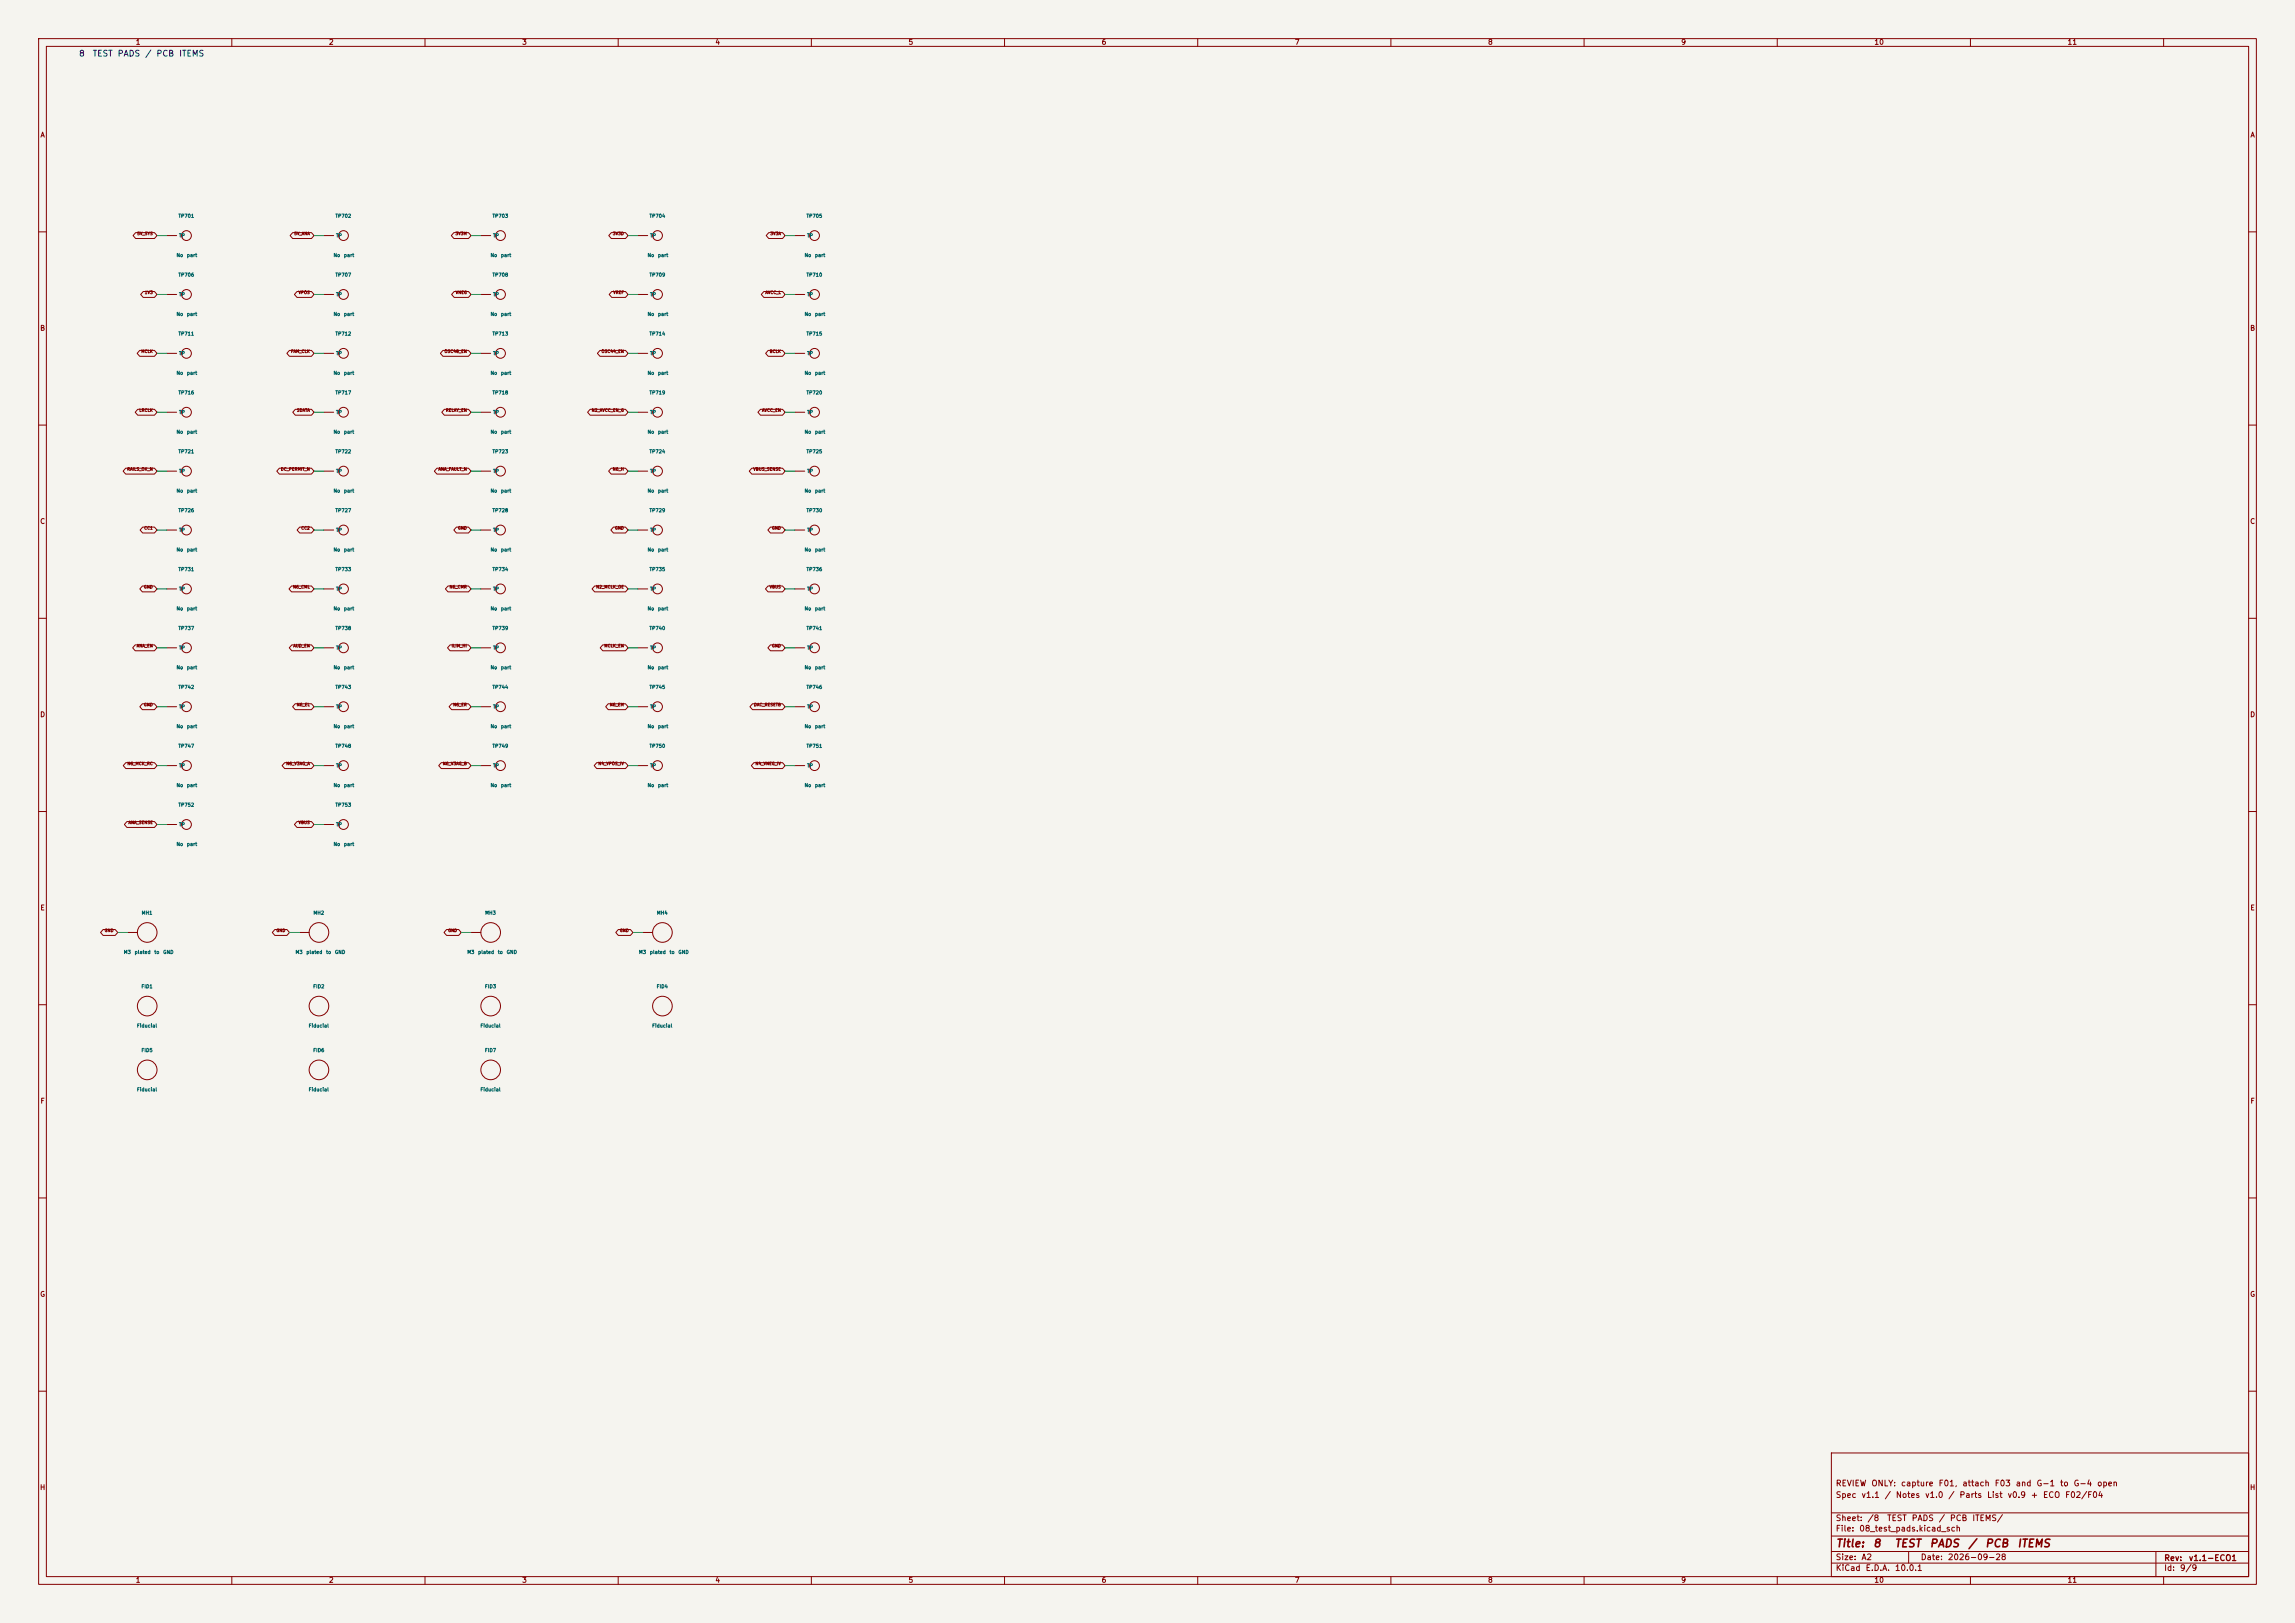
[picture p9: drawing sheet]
<svg xmlns="http://www.w3.org/2000/svg" width="594mm" height="420mm" viewBox="0 0 594 420" stroke-linecap="round" stroke-linejoin="round" font-family="sans-serif">
<defs><g id="words">
<g font-size="2" fill="#840000">
<text x="475" y="400.9">Title:</text>
<text x="484.7" y="400.9">8</text>
<text x="490.2" y="400.9">TEST</text>
<text x="499.3" y="400.9">PADS</text>
<text x="509.2" y="400.9">/</text>
<text x="513.6" y="400.9">PCB</text>
<text x="522" y="400.9">ITEMS</text>
</g>
<g font-size="1.5" fill="#0000c2">
<text x="20.3" y="15">8</text>
<text x="23.9" y="15">TEST</text>
<text x="30.3" y="15">PADS</text>
<text x="37.4" y="15">/</text>
<text x="40.3" y="15">PCB</text>
<text x="46.2" y="15">ITEMS</text>
</g>
<g font-size="1.5" fill="#840000">
<text x="475" y="388">Spec</text>
<text x="475" y="385">REVIEW</text>
<text x="481.7" y="388">v1.1</text>
<text x="484.2" y="385">ONLY:</text>
<text x="487.7" y="388">/</text>
<text x="490.5" y="388">Notes</text>
<text x="491.9" y="385">capture</text>
<text x="498.1" y="388">v1.0</text>
<text x="501.6" y="385">F01,</text>
<text x="504.1" y="388">/</text>
<text x="507" y="388">Parts</text>
<text x="507.8" y="385">attach</text>
<text x="514.2" y="388">List</text>
<text x="516.1" y="385">F03</text>
<text x="519.5" y="388">v0.9</text>
<text x="521.6" y="385">and</text>
<text x="525.5" y="388">+</text>
<text x="527" y="385">G-1</text>
<text x="528.6" y="388">ECO</text>
<text x="533" y="385">to</text>
<text x="534.4" y="388">F02/F04</text>
<text x="536.6" y="385">G-4</text>
<text x="542.6" y="385">open</text>
<text x="475" y="394">Sheet:</text>
<text x="483.2" y="394">/8</text>
<text x="488.3" y="394">TEST</text>
<text x="494.7" y="394">PADS</text>
<text x="501.7" y="394">/</text>
<text x="504.5" y="394">PCB</text>
<text x="510.3" y="394">ITEMS/</text>
<text x="475" y="396.7">File:</text>
<text x="481.1" y="396.7">08_test_pads.kicad_sch</text>
<text x="475" y="406.9">KiCad</text>
<text x="475" y="404.1">Size:</text>
<text x="481.7" y="404.1">A2</text>
<text x="482.7" y="406.9">E.D.A.</text>
<text x="490.3" y="406.9">10.0.1</text>
<text x="497" y="404.1">Date:</text>
<text x="504" y="404.1">2026-09-28</text>
<text x="560" y="404.3">Rev:</text>
<text x="560" y="406.9">Id:</text>
<text x="564.1" y="406.9">9/9</text>
<text x="566.4" y="404.3">v1.1-ECO1</text>
</g>
<g font-size="1.3" fill="#840000">
<text x="35" y="11.9">1</text>
<text x="85" y="11.9">2</text>
<text x="135" y="11.9">3</text>
<text x="185" y="11.9">4</text>
<text x="235" y="11.9">5</text>
<text x="285" y="11.9">6</text>
<text x="335" y="11.9">7</text>
<text x="385" y="11.9">8</text>
<text x="435" y="11.9">9</text>
<text x="485" y="11.9">10</text>
<text x="535" y="11.9">11</text>
<text x="10.3" y="35.9">A</text>
<text x="582.3" y="35.9">A</text>
<text x="10.3" y="85.9">B</text>
<text x="582.3" y="85.9">B</text>
<text x="10.3" y="135.9">C</text>
<text x="582.3" y="135.9">C</text>
<text x="10.3" y="185.9">D</text>
<text x="582.3" y="185.9">D</text>
<text x="10.3" y="235.9">E</text>
<text x="582.3" y="235.9">E</text>
<text x="10.3" y="285.9">F</text>
<text x="582.3" y="285.9">F</text>
<text x="10.3" y="335.9">G</text>
<text x="582.3" y="335.9">G</text>
<text x="10.2" y="385.9">H</text>
<text x="582.2" y="385.9">H</text>
<text x="35" y="409.9">1</text>
<text x="85" y="409.9">2</text>
<text x="135" y="409.9">3</text>
<text x="185" y="409.9">4</text>
<text x="235" y="409.9">5</text>
<text x="285" y="409.9">6</text>
<text x="335" y="409.9">7</text>
<text x="385" y="409.9">8</text>
<text x="435" y="409.9">9</text>
<text x="485" y="409.9">10</text>
<text x="535" y="409.9">11</text>
</g>
<g font-size=".9" fill="#006464">
<text x="46.1" y="56.6">TP701</text>
<text x="86.7" y="56.6">TP702</text>
<text x="127.3" y="56.6">TP703</text>
<text x="168" y="56.6">TP704</text>
<text x="208.6" y="56.6">TP705</text>
<text x="46.2" y="61.6">TP</text>
<text x="86.9" y="61.6">TP</text>
<text x="127.5" y="61.6">TP</text>
<text x="168.1" y="61.6">TP</text>
<text x="208.8" y="61.6">TP</text>
<text x="45.6" y="66.7">No</text>
<text x="46.1" y="71.8">TP706</text>
<text x="48.3" y="66.7">part</text>
<text x="86.2" y="66.7">No</text>
<text x="86.7" y="71.8">TP707</text>
<text x="88.9" y="66.7">part</text>
<text x="126.9" y="66.7">No</text>
<text x="127.3" y="71.8">TP708</text>
<text x="129.6" y="66.7">part</text>
<text x="167.5" y="66.7">No</text>
<text x="168" y="71.8">TP709</text>
<text x="170.2" y="66.7">part</text>
<text x="208.1" y="66.7">No</text>
<text x="208.6" y="71.8">TP710</text>
<text x="210.8" y="66.7">part</text>
<text x="46.2" y="76.9">TP</text>
<text x="86.9" y="76.9">TP</text>
<text x="127.5" y="76.9">TP</text>
<text x="168.1" y="76.9">TP</text>
<text x="208.8" y="76.9">TP</text>
<text x="45.6" y="82">No</text>
<text x="48.3" y="82">part</text>
<text x="86.2" y="82">No</text>
<text x="88.9" y="82">part</text>
<text x="126.9" y="82">No</text>
<text x="129.6" y="82">part</text>
<text x="167.5" y="82">No</text>
<text x="170.2" y="82">part</text>
<text x="208.1" y="82">No</text>
<text x="210.8" y="82">part</text>
<text x="46.1" y="87">TP711</text>
<text x="86.7" y="87">TP712</text>
<text x="127.3" y="87">TP713</text>
<text x="168" y="87">TP714</text>
<text x="208.6" y="87">TP715</text>
<text x="46.2" y="92.1">TP</text>
<text x="86.9" y="92.1">TP</text>
<text x="127.5" y="92.1">TP</text>
<text x="168.1" y="92.1">TP</text>
<text x="208.8" y="92.1">TP</text>
<text x="45.6" y="97.2">No</text>
<text x="48.3" y="97.2">part</text>
<text x="86.2" y="97.2">No</text>
<text x="88.9" y="97.2">part</text>
<text x="126.9" y="97.2">No</text>
<text x="129.6" y="97.2">part</text>
<text x="167.5" y="97.2">No</text>
<text x="170.2" y="97.2">part</text>
<text x="208.1" y="97.2">No</text>
<text x="210.8" y="97.2">part</text>
<text x="46.1" y="102.3">TP716</text>
<text x="46.2" y="107.4">TP</text>
<text x="86.7" y="102.3">TP717</text>
<text x="86.9" y="107.4">TP</text>
<text x="127.3" y="102.3">TP718</text>
<text x="127.5" y="107.4">TP</text>
<text x="168" y="102.3">TP719</text>
<text x="168.1" y="107.4">TP</text>
<text x="208.6" y="102.3">TP720</text>
<text x="208.8" y="107.4">TP</text>
<text x="45.6" y="112.4">No</text>
<text x="48.3" y="112.4">part</text>
<text x="86.2" y="112.4">No</text>
<text x="88.9" y="112.4">part</text>
<text x="126.9" y="112.4">No</text>
<text x="129.6" y="112.4">part</text>
<text x="167.5" y="112.4">No</text>
<text x="170.2" y="112.4">part</text>
<text x="208.1" y="112.4">No</text>
<text x="210.8" y="112.4">part</text>
<text x="46.1" y="117.5">TP721</text>
<text x="86.7" y="117.5">TP722</text>
<text x="127.3" y="117.5">TP723</text>
<text x="168" y="117.5">TP724</text>
<text x="208.6" y="117.5">TP725</text>
<text x="46.2" y="122.6">TP</text>
<text x="86.9" y="122.6">TP</text>
<text x="127.5" y="122.6">TP</text>
<text x="168.1" y="122.6">TP</text>
<text x="208.8" y="122.6">TP</text>
<text x="45.6" y="127.7">No</text>
<text x="48.3" y="127.7">part</text>
<text x="86.2" y="127.7">No</text>
<text x="88.9" y="127.7">part</text>
<text x="126.9" y="127.7">No</text>
<text x="129.6" y="127.7">part</text>
<text x="167.5" y="127.7">No</text>
<text x="170.2" y="127.7">part</text>
<text x="208.1" y="127.7">No</text>
<text x="210.8" y="127.7">part</text>
<text x="46.1" y="132.8">TP726</text>
<text x="46.2" y="137.8">TP</text>
<text x="86.7" y="132.8">TP727</text>
<text x="86.9" y="137.8">TP</text>
<text x="127.3" y="132.8">TP728</text>
<text x="127.5" y="137.8">TP</text>
<text x="168" y="132.8">TP729</text>
<text x="168.1" y="137.8">TP</text>
<text x="208.6" y="132.8">TP730</text>
<text x="208.8" y="137.8">TP</text>
<text x="45.6" y="142.9">No</text>
<text x="48.3" y="142.9">part</text>
<text x="86.2" y="142.9">No</text>
<text x="88.9" y="142.9">part</text>
<text x="126.9" y="142.9">No</text>
<text x="129.6" y="142.9">part</text>
<text x="167.5" y="142.9">No</text>
<text x="170.2" y="142.9">part</text>
<text x="208.1" y="142.9">No</text>
<text x="210.8" y="142.9">part</text>
<text x="46.1" y="148">TP731</text>
<text x="86.7" y="148">TP733</text>
<text x="127.3" y="148">TP734</text>
<text x="168" y="148">TP735</text>
<text x="208.6" y="148">TP736</text>
<text x="46.2" y="153.1">TP</text>
<text x="86.9" y="153.1">TP</text>
<text x="127.5" y="153.1">TP</text>
<text x="168.1" y="153.1">TP</text>
<text x="208.8" y="153.1">TP</text>
<text x="45.6" y="158.2">No</text>
<text x="48.3" y="158.2">part</text>
<text x="86.2" y="158.2">No</text>
<text x="88.9" y="158.2">part</text>
<text x="126.9" y="158.2">No</text>
<text x="129.6" y="158.2">part</text>
<text x="167.5" y="158.2">No</text>
<text x="170.2" y="158.2">part</text>
<text x="208.1" y="158.2">No</text>
<text x="210.8" y="158.2">part</text>
<text x="46.1" y="163.2">TP737</text>
<text x="86.7" y="163.2">TP738</text>
<text x="127.3" y="163.2">TP739</text>
<text x="168" y="163.2">TP740</text>
<text x="208.6" y="163.2">TP741</text>
<text x="45.6" y="173.4">No</text>
<text x="46.2" y="168.3">TP</text>
<text x="48.3" y="173.4">part</text>
<text x="86.2" y="173.4">No</text>
<text x="86.9" y="168.3">TP</text>
<text x="88.9" y="173.4">part</text>
<text x="126.9" y="173.4">No</text>
<text x="127.5" y="168.3">TP</text>
<text x="129.6" y="173.4">part</text>
<text x="167.5" y="173.4">No</text>
<text x="168.1" y="168.3">TP</text>
<text x="170.2" y="173.4">part</text>
<text x="208.1" y="173.4">No</text>
<text x="208.8" y="168.3">TP</text>
<text x="210.8" y="173.4">part</text>
<text x="46.1" y="178.5">TP742</text>
<text x="86.7" y="178.5">TP743</text>
<text x="127.3" y="178.5">TP744</text>
<text x="168" y="178.5">TP745</text>
<text x="208.6" y="178.5">TP746</text>
<text x="46.2" y="183.6">TP</text>
<text x="86.9" y="183.6">TP</text>
<text x="127.5" y="183.6">TP</text>
<text x="168.1" y="183.6">TP</text>
<text x="208.8" y="183.6">TP</text>
<text x="45.6" y="188.6">No</text>
<text x="48.3" y="188.6">part</text>
<text x="86.2" y="188.6">No</text>
<text x="88.9" y="188.6">part</text>
<text x="126.9" y="188.6">No</text>
<text x="129.6" y="188.6">part</text>
<text x="167.5" y="188.6">No</text>
<text x="170.2" y="188.6">part</text>
<text x="208.1" y="188.6">No</text>
<text x="210.8" y="188.6">part</text>
<text x="46.1" y="193.7">TP747</text>
<text x="86.7" y="193.7">TP748</text>
<text x="127.3" y="193.7">TP749</text>
<text x="168" y="193.7">TP750</text>
<text x="208.6" y="193.7">TP751</text>
<text x="45.6" y="203.9">No</text>
<text x="46.2" y="198.8">TP</text>
<text x="48.3" y="203.9">part</text>
<text x="86.2" y="203.9">No</text>
<text x="86.9" y="198.8">TP</text>
<text x="88.9" y="203.9">part</text>
<text x="126.9" y="203.9">No</text>
<text x="127.5" y="198.8">TP</text>
<text x="129.6" y="203.9">part</text>
<text x="167.5" y="203.9">No</text>
<text x="168.1" y="198.8">TP</text>
<text x="170.2" y="203.9">part</text>
<text x="208.1" y="203.9">No</text>
<text x="208.8" y="198.8">TP</text>
<text x="210.8" y="203.9">part</text>
<text x="46.1" y="209">TP752</text>
<text x="86.7" y="209">TP753</text>
<text x="46.2" y="214">TP</text>
<text x="86.9" y="214">TP</text>
<text x="45.6" y="219.1">No</text>
<text x="48.3" y="219.1">part</text>
<text x="86.2" y="219.1">No</text>
<text x="88.9" y="219.1">part</text>
<text x="36.6" y="236.9">MH1</text>
<text x="81" y="236.9">MH2</text>
<text x="125.5" y="236.9">MH3</text>
<text x="169.9" y="236.9">MH4</text>
<text x="31.9" y="247.1">M3</text>
<text x="34.7" y="247.1">plated</text>
<text x="39.9" y="247.1">to</text>
<text x="42.1" y="247.1">GND</text>
<text x="76.4" y="247.1">M3</text>
<text x="79.2" y="247.1">plated</text>
<text x="84.3" y="247.1">to</text>
<text x="86.6" y="247.1">GND</text>
<text x="120.8" y="247.1">M3</text>
<text x="123.6" y="247.1">plated</text>
<text x="128.8" y="247.1">to</text>
<text x="131" y="247.1">GND</text>
<text x="165.3" y="247.1">M3</text>
<text x="168.1" y="247.1">plated</text>
<text x="173.2" y="247.1">to</text>
<text x="175.5" y="247.1">GND</text>
<text x="36.5" y="255.9">FID1</text>
<text x="80.9" y="255.9">FID2</text>
<text x="125.4" y="255.9">FID3</text>
<text x="169.8" y="255.9">FID4</text>
<text x="35.3" y="266.1">Fiducial</text>
<text x="79.8" y="266.1">Fiducial</text>
<text x="124.2" y="266.1">Fiducial</text>
<text x="168.7" y="266.1">Fiducial</text>
<text x="36.5" y="272.5">FID5</text>
<text x="80.9" y="272.5">FID6</text>
<text x="125.4" y="272.5">FID7</text>
<text x="35.3" y="282.6">Fiducial</text>
<text x="79.8" y="282.6">Fiducial</text>
<text x="124.2" y="282.6">Fiducial</text>
</g>
<g font-size=".8" fill="#840000">
<text x="35.4" y="61">5V_SYS</text>
<text x="76.1" y="61">5V_ANA</text>
<text x="117.8" y="61">3V3M</text>
<text x="158.5" y="61">3V3D</text>
<text x="199.3" y="61">3V3A</text>
<text x="37.4" y="76.3">1V3</text>
<text x="77.2" y="76.3">VPOS</text>
<text x="117.9" y="76.3">VNEG</text>
<text x="158.6" y="76.3">VREF</text>
<text x="198" y="76.3">AVCC_L</text>
<text x="36.5" y="91.5">MCLK</text>
<text x="75.2" y="91.5">FAM_CLK</text>
<text x="115" y="91.5">OSC48_EN</text>
<text x="155.6" y="91.5">OSC44_EN</text>
<text x="199.1" y="91.5">BCLK</text>
<text x="36" y="106.7">LRCLK</text>
<text x="76.7" y="106.7">SDATA</text>
<text x="115.3" y="106.7">RELAY_EN</text>
<text x="153.1" y="106.7">N2_AVCC_EN_G</text>
<text x="197.1" y="106.7">AVCC_EN</text>
<text x="32.8" y="122">RAILS_OK_N</text>
<text x="72.6" y="122">DC_PERMIT_N</text>
<text x="113.4" y="122">ANA_FAULT_N</text>
<text x="158.5" y="122">N6_H</text>
<text x="194.9" y="122">VBUS_SENSE</text>
<text x="37.2" y="137.2">CC1</text>
<text x="77.9" y="137.2">CC2</text>
<text x="118.4" y="137.2">GND</text>
<text x="159.1" y="137.2">GND</text>
<text x="199.7" y="137.2">GND</text>
<text x="37.2" y="152.5">GND</text>
<text x="75.8" y="152.5">N6_CML</text>
<text x="116.3" y="152.5">N6_CMR</text>
<text x="154.2" y="152.5">N2_MCLK_OE</text>
<text x="199.1" y="152.5">VBUS</text>
<text x="35.3" y="167.7">ANA_EN</text>
<text x="75.8" y="167.7">AUD_EN</text>
<text x="116.8" y="167.7">ILIM_HI</text>
<text x="156.3" y="167.7">MCLK_EN</text>
<text x="199.7" y="167.7">GND</text>
<text x="37.2" y="182.9">GND</text>
<text x="76.7" y="182.9">N6_EL</text>
<text x="117.2" y="182.9">N6_ER</text>
<text x="157.7" y="182.9">N6_EM</text>
<text x="195.1" y="182.9">DAC_RESETB</text>
<text x="32.9" y="198.2">N6_MCK_RC</text>
<text x="74" y="198.2">N6_V3AG_A</text>
<text x="114.5" y="198.2">N6_V3AG_B</text>
<text x="154.8" y="198.2">N4_VPOS_IV</text>
<text x="195.4" y="198.2">N4_VNEG_IV</text>
<text x="33.2" y="213.4">ANA_SENSE</text>
<text x="77.2" y="213.4">VBUS</text>
<text x="27" y="241.4">GND</text>
<text x="71.4" y="241.4">GND</text>
<text x="115.9" y="241.4">GND</text>
<text x="160.3" y="241.4">GND</text>
</g>
</g></defs>
<path d="M0 0h594v420h-594z" fill="#f5f4ef" stroke="#f5f4ef" stroke-width=".26"/>
<g fill="none" stroke="#840000" stroke-width=".26">
<path d="M10 10h574v400h-574zM12 12h570v396h-570zM60 10v2M110 10v2M160 10v2M210 10v2M260 10v2M310 10v2M360 10v2M410 10v2M460 10v2M510 10v2"/>
<path d="M560 10v2M10 60h2M35.1 60.2h4.9l.6 .8-.6 .7h-4.9l-.7-.7zM37.1 75.4h2.9l.6 .8-.6 .8h-2.9l-.7-.8zM43.2 61h2.5M43.2 76.2h2.5M75.7 60.2h4.9l.7 .8-.7 .7h-4.9l-.6-.7zM76.9 75.4h3.7l.7 .8-.7 .8h-3.7l-.7-.8zM83.8 61h2.6M83.8 76.2h2.6M117.5 60.2h3.8l.6 .8-.6 .7h-3.8l-.7-.7zM117.5 75.4h3.8l.6 .8-.6 .8h-3.8l-.6-.8z"/>
<path d="M124.5 61h2.5M124.5 76.2h2.5M158.2 60.2h3.7l.7 .8-.7 .7h-3.7l-.6-.7zM158.3 75.4h3.6l.7 .8-.7 .8h-3.6l-.6-.8zM165.1 61h2.5M165.1 76.2h2.5M197.7 75.4h4.8l.7 .8-.7 .8h-4.8l-.7-.8zM199 60.2h3.5l.7 .8-.7 .7h-3.5l-.7-.7zM205.7 61h2.6M205.7 76.2h2.6M582 60h2M36.2 90.7h3.8l.6 .7-.6 .8h-3.8l-.7-.8z"/>
<path d="M43.2 91.4h2.5M74.9 90.7h5.7l.7 .7-.7 .8h-5.7l-.7-.8zM83.8 91.4h2.6M114.6 90.7h6.7l.6 .7-.6 .8h-6.7l-.6-.8zM124.5 91.4h2.5M155.3 90.7h6.6l.7 .7-.7 .8h-6.6l-.7-.8zM165.1 91.4h2.5M198.8 90.7h3.7l.7 .7-.7 .8h-3.7l-.6-.8zM205.7 91.4h2.6M10 110h2M35.7 105.9h4.3l.6 .8-.6 .7h-4.3l-.7-.7zM43.2 106.7h2.5"/>
<path d="M76.4 105.9h4.2l.7 .8-.7 .7h-4.2l-.6-.7zM83.8 106.7h2.6M115 105.9h6.3l.6 .8-.6 .7h-6.3l-.7-.7zM124.5 106.7h2.5M152.7 105.9h9.2l.7 .8-.7 .7h-9.2l-.6-.7zM165.1 106.7h2.5M196.8 105.9h5.7l.7 .8-.7 .7h-5.7l-.6-.7zM205.7 106.7h2.6M582 110h2M32.5 121.2h7.5l.6 .7-.6 .8h-7.5l-.6-.8zM36.9 136.4h3.1l.6 .8-.6 .7h-3.1l-.6-.7zM43.2 121.9h2.5"/>
<path d="M43.2 137.2h2.5M72.3 121.2h8.3l.7 .7-.7 .8h-8.3l-.7-.8zM77.6 136.4h3l.7 .8-.7 .7h-3l-.7-.7zM83.8 121.9h2.6M83.8 137.2h2.6M113.1 121.2h8.2l.6 .7-.6 .8h-8.2l-.7-.8zM118.1 136.4h3.2l.6 .8-.6 .7h-3.2l-.6-.7zM124.5 121.9h2.5M124.5 137.2h2.5M158.2 121.2h3.7l.7 .7-.7 .8h-3.7l-.7-.8zM158.8 136.4h3.1l.7 .8-.7 .7h-3.1l-.7-.7zM165.1 121.9h2.5"/>
<path d="M165.1 137.2h2.5M194.6 121.2h7.9l.7 .7-.7 .8h-7.9l-.7-.8zM199.4 136.4h3.1l.7 .8-.7 .7h-3.1l-.7-.7zM205.7 121.9h2.6M205.7 137.2h2.6M36.9 151.6h3.1l.6 .8-.6 .8h-3.1l-.7-.8zM43.2 152.4h2.5M75.5 151.6h5.1l.7 .8-.7 .8h-5.1l-.7-.8zM83.8 152.4h2.6M116 151.6h5.3l.6 .8-.6 .8h-5.3l-.7-.8zM124.5 152.4h2.5M153.9 151.6h8l.7 .8-.7 .8h-8l-.7-.8z"/>
<path d="M165.1 152.4h2.5M198.8 151.6h3.7l.7 .8-.7 .8h-3.7l-.7-.8zM205.7 152.4h2.6M10 160h2M35 166.9h5l.6 .7-.6 .8h-5l-.7-.8zM43.2 167.6h2.5M75.5 166.9h5.1l.7 .7-.7 .8h-5.1l-.6-.8zM83.8 167.6h2.6M116.5 166.9h4.8l.6 .7-.6 .8h-4.8l-.7-.8zM124.5 167.6h2.5M156 166.9h5.9l.7 .7-.7 .8h-5.9l-.7-.8zM165.1 167.6h2.5"/>
<path d="M199.4 166.9h3.1l.7 .7-.7 .8h-3.1l-.7-.8zM205.7 167.6h2.6M582 160h2M32.6 197.4h7.4l.6 .7-.6 .8h-7.4l-.7-.8zM36.9 182.1h3.1l.6 .8-.6 .7h-3.1l-.7-.7zM43.2 198.1h2.5M43.2 182.9h2.5M73.7 197.4h6.9l.7 .7-.7 .8h-6.9l-.7-.8zM76.4 182.1h4.2l.7 .8-.7 .7h-4.2l-.7-.7zM83.8 198.1h2.6M83.8 182.9h2.6M114.2 197.4h7.1l.6 .7-.6 .8h-7.1l-.7-.8z"/>
<path d="M116.9 182.1h4.4l.6 .8-.6 .7h-4.4l-.7-.7zM124.5 198.1h2.5M124.5 182.9h2.5M154.5 197.4h7.4l.7 .7-.7 .8h-7.4l-.7-.8zM157.4 182.1h4.5l.7 .8-.7 .7h-4.5l-.6-.7zM165.1 198.1h2.5M165.1 182.9h2.5M194.8 182.1h7.7l.7 .8-.7 .7h-7.7l-.7-.7zM195.1 197.4h7.4l.7 .7-.7 .8h-7.4l-.6-.8zM205.7 198.1h2.6M205.7 182.9h2.6M10 210h2"/>
<path d="M32.9 212.6h7.1l.6 .8-.6 .7h-7.1l-.7-.7zM43.2 213.4h2.5M76.9 212.6h3.7l.7 .8-.7 .7h-3.7l-.7-.7zM83.8 213.4h2.6M582 210h2M26.7 240.5h3.1l.7 .8-.7 .8h-3.1l-.7-.8zM33 241.3h2.6M71.1 240.5h3.2l.6 .8-.6 .8h-3.2l-.6-.8zM77.5 241.3h2.5M115.6 240.5h3.1l.7 .8-.7 .8h-3.1l-.7-.8zM121.9 241.3h2.6M160 240.5h3.2l.6 .8-.6 .8h-3.2l-.6-.8z"/>
<path d="M166.4 241.3h2.5M10 260h2M582 260h2M10 310h2M582 310h2M10 360h2M474 376h108v32h-108zM582 360h2M474 397.5h108M474 391.5h108M60 408v2M110 408v2"/>
<path d="M160 408v2M210 408v2M260 408v2M310 408v2M360 408v2M410 408v2M460 408v2M474 404.5h108M474 401.5h108M494 401.5v3M510 408v2M558 401.5v6.5"/>
<path d="M560 408v2"/>
<circle cx="48.3" cy="76.2" r="1.27"/>
<circle cx="48.3" cy="61" r="1.27"/>
<circle cx="88.9" cy="76.2" r="1.27"/>
<circle cx="88.9" cy="61" r="1.27"/>
<circle cx="129.5" cy="61" r="1.27"/>
<circle cx="129.5" cy="76.2" r="1.27"/>
<circle cx="170.2" cy="61" r="1.27"/>
<circle cx="170.2" cy="76.2" r="1.27"/>
<circle cx="210.8" cy="76.2" r="1.27"/>
<circle cx="210.8" cy="61" r="1.27"/>
<circle cx="48.3" cy="91.4" r="1.27"/>
<circle cx="88.9" cy="91.4" r="1.27"/>
<circle cx="129.5" cy="91.4" r="1.27"/>
<circle cx="170.2" cy="91.4" r="1.27"/>
<circle cx="210.8" cy="91.4" r="1.27"/>
<circle cx="48.3" cy="106.7" r="1.27"/>
<circle cx="88.9" cy="106.7" r="1.27"/>
<circle cx="129.5" cy="106.7" r="1.27"/>
<circle cx="170.2" cy="106.7" r="1.27"/>
<circle cx="210.8" cy="106.7" r="1.27"/>
<circle cx="48.3" cy="121.9" r="1.27"/>
<circle cx="48.3" cy="137.2" r="1.27"/>
<circle cx="88.9" cy="121.9" r="1.27"/>
<circle cx="88.9" cy="137.2" r="1.27"/>
<circle cx="129.5" cy="121.9" r="1.27"/>
<circle cx="129.5" cy="137.2" r="1.27"/>
<circle cx="170.2" cy="121.9" r="1.27"/>
<circle cx="170.2" cy="137.2" r="1.27"/>
<circle cx="210.8" cy="121.9" r="1.27"/>
<circle cx="210.8" cy="137.2" r="1.27"/>
<circle cx="48.3" cy="152.4" r="1.27"/>
<circle cx="88.9" cy="152.4" r="1.27"/>
<circle cx="129.5" cy="152.4" r="1.27"/>
<circle cx="170.2" cy="152.4" r="1.27"/>
<circle cx="210.8" cy="152.4" r="1.27"/>
<circle cx="48.3" cy="167.6" r="1.27"/>
<circle cx="88.9" cy="167.6" r="1.27"/>
<circle cx="129.5" cy="167.6" r="1.27"/>
<circle cx="170.2" cy="167.6" r="1.27"/>
<circle cx="210.8" cy="167.6" r="1.27"/>
<circle cx="48.3" cy="198.1" r="1.27"/>
<circle cx="48.3" cy="182.9" r="1.27"/>
<circle cx="88.9" cy="198.1" r="1.27"/>
<circle cx="88.9" cy="182.9" r="1.27"/>
<circle cx="129.5" cy="198.1" r="1.27"/>
<circle cx="129.5" cy="182.9" r="1.27"/>
<circle cx="170.2" cy="182.9" r="1.27"/>
<circle cx="170.2" cy="198.1" r="1.27"/>
<circle cx="210.8" cy="198.1" r="1.27"/>
<circle cx="210.8" cy="182.9" r="1.27"/>
<circle cx="48.3" cy="213.4" r="1.27"/>
<circle cx="88.9" cy="213.4" r="1.27"/>
<circle cx="38.1" cy="241.3" r="2.54"/>
<circle cx="82.5" cy="241.3" r="2.54"/>
<circle cx="127" cy="241.3" r="2.54"/>
<circle cx="171.4" cy="241.3" r="2.54"/>
<circle cx="38.1" cy="276.9" r="2.54"/>
<circle cx="38.1" cy="260.3" r="2.54"/>
<circle cx="82.5" cy="276.9" r="2.54"/>
<circle cx="82.5" cy="260.3" r="2.54"/>
<circle cx="127" cy="276.9" r="2.54"/>
<circle cx="127" cy="260.3" r="2.54"/>
<circle cx="171.4" cy="260.3" r="2.54"/>
</g>
<g fill="none" stroke="#009600" stroke-width=".26">
<path d="M40.6 61h2.6M40.6 76.2h2.6M81.3 61h2.5M81.3 76.2h2.5M121.9 61h2.6M121.9 76.2h2.6M162.6 61h2.5M162.6 76.2h2.5M203.2 61h2.5M203.2 76.2h2.5M40.6 91.4h2.6M81.3 91.4h2.5"/>
<path d="M121.9 91.4h2.6M162.6 91.4h2.5M203.2 91.4h2.5M40.6 106.7h2.6M81.3 106.7h2.5M121.9 106.7h2.6M162.6 106.7h2.5M203.2 106.7h2.5M40.6 121.9h2.6M40.6 137.2h2.6M81.3 121.9h2.5M81.3 137.2h2.5"/>
<path d="M121.9 121.9h2.6M121.9 137.2h2.6M162.6 121.9h2.5M162.6 137.2h2.5M203.2 121.9h2.5M203.2 137.2h2.5M40.6 152.4h2.6M81.3 152.4h2.5M121.9 152.4h2.6M162.6 152.4h2.5M203.2 152.4h2.5M40.6 167.6h2.6"/>
<path d="M81.3 167.6h2.5M121.9 167.6h2.6M162.6 167.6h2.5M203.2 167.6h2.5M40.6 198.1h2.6M40.6 182.9h2.6M81.3 198.1h2.5M81.3 182.9h2.5M121.9 198.1h2.6M121.9 182.9h2.6M162.6 198.1h2.5M162.6 182.9h2.5"/>
<path d="M203.2 198.1h2.5M203.2 182.9h2.5M40.6 213.4h2.6M81.3 213.4h2.5M30.5 241.3h2.5M74.9 241.3h2.6M119.4 241.3h2.5M163.8 241.3h2.6"/>
</g>
<use href="#words"/>
</svg>
